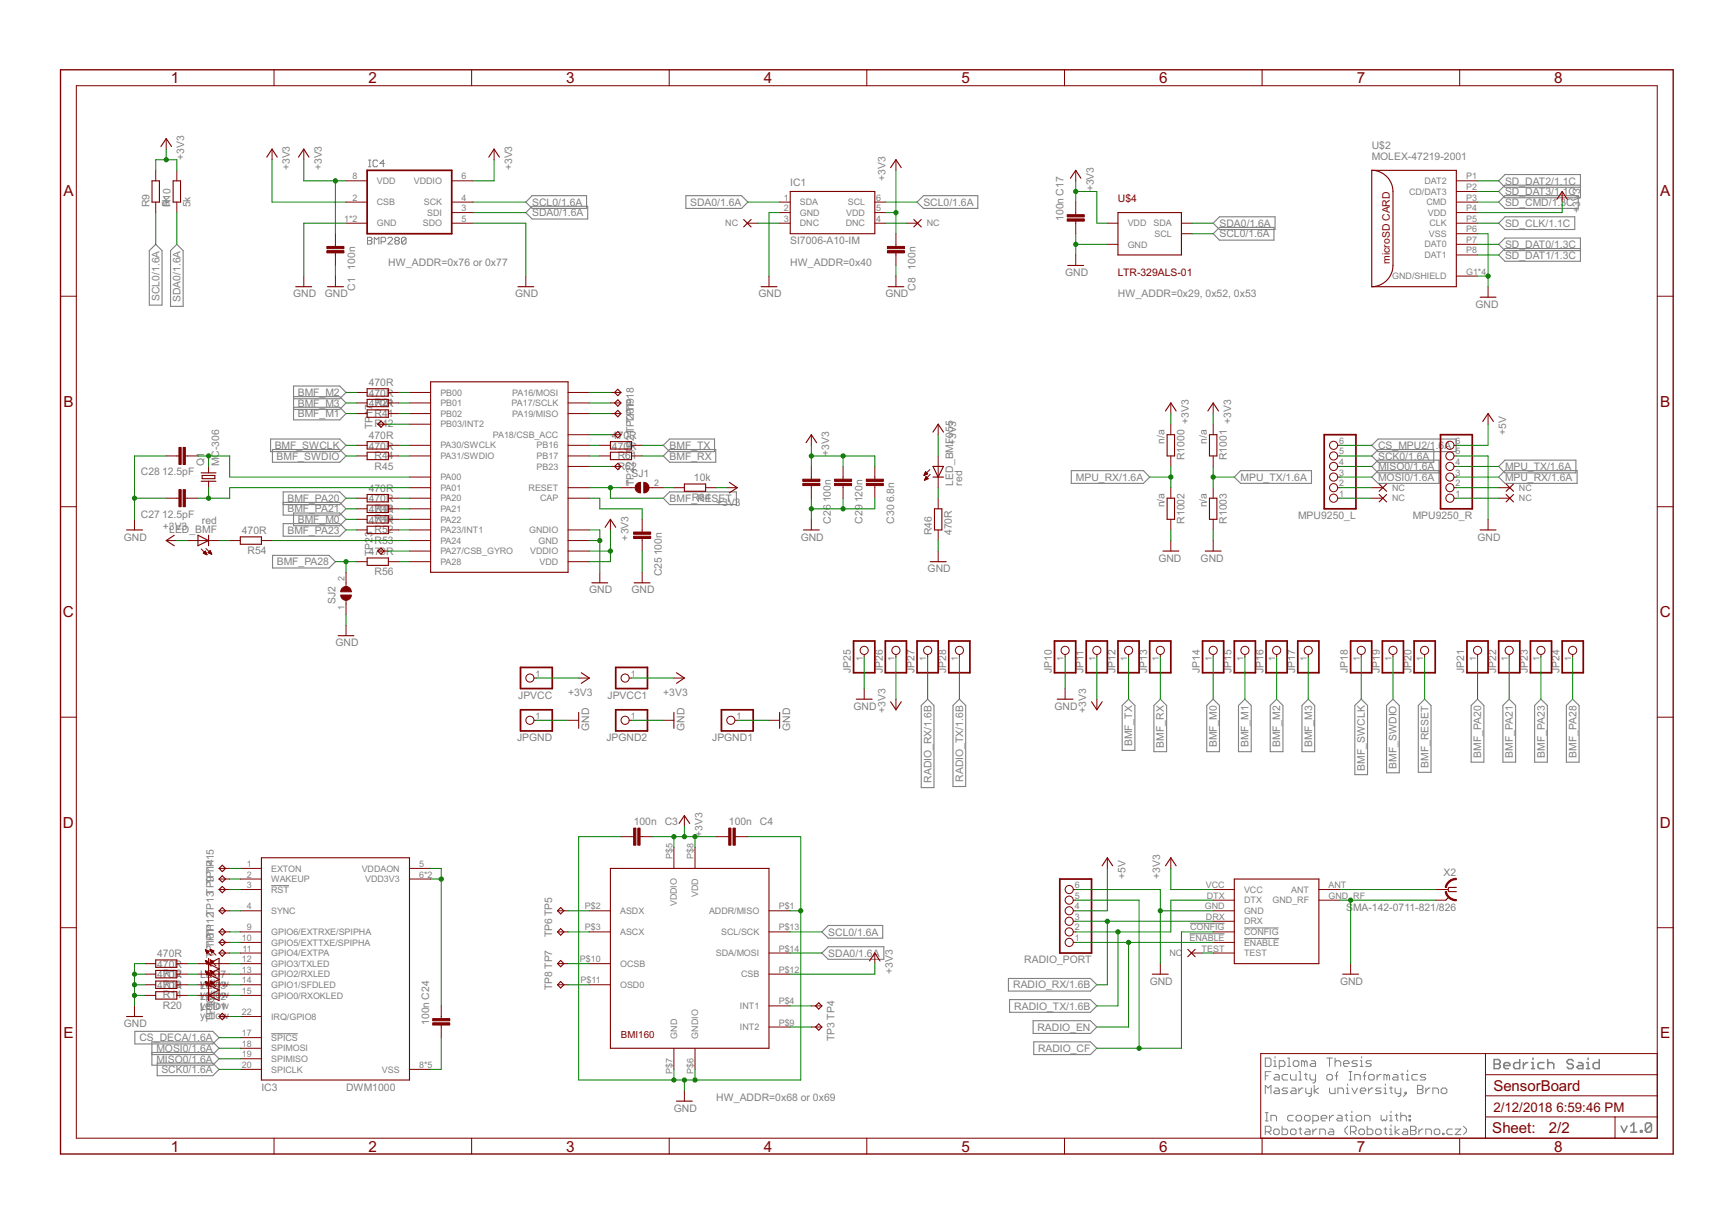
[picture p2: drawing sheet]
<svg xmlns="http://www.w3.org/2000/svg" width="297mm" height="210mm" viewBox="0 0 297 210" stroke-linecap="round" stroke-linejoin="round" font-family="sans-serif">
<defs><g id="words">
<g font-size="2.9" fill="#800000">
<text x="29.3" y="14.3">1</text>
<text x="63.2" y="14.3">2</text>
<text x="97" y="14.3">3</text>
<text x="130.9" y="14.3">4</text>
<text x="164.8" y="14.3">5</text>
<text x="198.7" y="14.3">6</text>
<text x="232.5" y="14.3">7</text>
<text x="266.4" y="14.3">8</text>
<text x="10.9" y="33.6">A</text>
<text x="284.6" y="33.6">A</text>
<text x="10.9" y="69.7">B</text>
<text x="284.6" y="69.7">B</text>
<text x="10.8" y="105.8">C</text>
<text x="284.5" y="105.8">C</text>
<text x="10.8" y="141.9">D</text>
<text x="284.5" y="141.9">D</text>
<text x="10.9" y="177.9">E</text>
<text x="284.6" y="177.9">E</text>
<text x="256" y="186.9">SensorBoard</text>
<text x="29.3" y="197.3">1</text>
<text x="63.2" y="197.3">2</text>
<text x="97" y="197.3">3</text>
<text x="130.9" y="197.3">4</text>
<text x="164.8" y="197.3">5</text>
<text x="198.7" y="197.3">6</text>
<text x="232.5" y="197.3">7</text>
<text x="255.8" y="194.2">Sheet:</text>
<text x="265.5" y="194.1">2/2</text>
<text x="266.4" y="197.3">8</text>
</g>
<g font-size="2.5" fill="#800000">
<text x="256" y="190.5">2/12/2018</text>
<text x="266.8" y="190.5">6:59:46 PM</text>
</g>
<g font-size="2" fill="#808080">
<text x="31.6" y="27.4" transform="rotate(-90 31.6 27.4)">+3V3</text>
<text x="49.7" y="29.2" transform="rotate(-90 49.7 29.2)">+3V3</text>
<text x="55.1" y="29.2" transform="rotate(-90 55.1 29.2)">+3V3</text>
<text x="87.8" y="29.2" transform="rotate(-90 87.8 29.2)">+3V3</text>
<text x="235.1" y="27.4">MOLEX-47219-2001</text>
<text x="235.1" y="25.6">U$2</text>
<text x="25.6" y="35.5" transform="rotate(-90 25.6 35.5)">R9</text>
<text x="29" y="35.5" transform="rotate(-90 29 35.5)">5k</text>
<text x="29.2" y="35.5" transform="rotate(-90 29.2 35.5)">R10</text>
<text x="32.7" y="35.5" transform="rotate(-90 32.7 35.5)">5k</text>
<text x="91.2" y="35.3">SCL0/1.6A</text>
<text x="118.3" y="35.3">SDA0/1.6A</text>
<text x="135.4" y="31.9">IC1</text>
<text x="151.7" y="31" transform="rotate(-90 151.7 31)">+3V3</text>
<text x="158.3" y="35.3">SCL0/1.6A</text>
<text x="187.5" y="32.8" transform="rotate(-90 187.5 32.8)">+3V3</text>
<text x="258" y="31.6">SD_DAT2/1.1C</text>
<text x="258" y="33.4">SD_DAT3/1.1C</text>
<text x="258" y="35.3">SD_CMD/1.3C</text>
<text x="91.2" y="37.1">SDA0/1.6A</text>
<text x="135.4" y="41.9">SI7006-A10-IM</text>
<text x="182.3" y="37.9" transform="rotate(-90 182.3 37.9)">100n C17</text>
<text x="209" y="38.9">SDA0/1.6A</text>
<text x="209" y="40.7">SCL0/1.6A</text>
<text x="258" y="38.9">SD_CLK/1.1C</text>
<text x="270.8" y="36.4" transform="rotate(-90 270.8 36.4)">+3V3</text>
<text x="60.9" y="46.2" transform="rotate(-90 60.9 46.2)">100n</text>
<text x="66.6" y="45.5">HW_ADDR=0x76 or 0x77</text>
<text x="135.4" y="45.5">HW_ADDR=0x40</text>
<text x="156.9" y="46.2" transform="rotate(-90 156.9 46.2)">100n</text>
<text x="182.6" y="47.3">GND</text>
<text x="258" y="42.5">SD_DAT0/1.3C</text>
<text x="258" y="44.3">SD_DAT1/1.3C</text>
<text x="27.3" y="51.6" transform="rotate(-90 27.3 51.6)">SCL0/1.6A</text>
<text x="30.9" y="51.8" transform="rotate(-90 30.9 51.8)">SDA0/1.6A</text>
<text x="50.2" y="50.9">GND</text>
<text x="55.7" y="50.9">GND</text>
<text x="60.9" y="49.8" transform="rotate(-90 60.9 49.8)">C1</text>
<text x="88.3" y="50.9">GND</text>
<text x="130" y="50.9">GND</text>
<text x="151.7" y="50.9">GND</text>
<text x="156.9" y="49.8" transform="rotate(-90 156.9 49.8)">C8</text>
<text x="191.6" y="50.9">HW_ADDR=0x29, 0x52, 0x53</text>
<text x="252.9" y="52.7">GND</text>
<text x="51" y="67.9">BMF_M2</text>
<text x="51" y="69.7">BMF_M3</text>
<text x="51" y="71.5">BMF_M1</text>
<text x="63.2" y="66.2">470R</text>
<text x="63.2" y="68">470R</text>
<text x="63.2" y="69.8">4R21</text>
<text x="63.8" y="71.3" transform="rotate(-90 63.8 71.3)">17</text>
<text x="64.2" y="71.4">R41</text>
<text x="64.2" y="69.8">70R</text>
<text x="47.1" y="76.9">BMF_SWCLK</text>
<text x="63.2" y="75.2">470R</text>
<text x="63.2" y="77">470R</text>
<text x="63.8" y="73.6" transform="rotate(-90 63.8 73.6)">TP</text>
<text x="64.2" y="73.2">R42</text>
<text x="104.9" y="75.2">470R</text>
<text x="104.9" y="77">470R</text>
<text x="114.8" y="76.9">BMF_TX</text>
<text x="163.9" y="76.3" transform="rotate(-90 163.9 76.3)">+3V3</text>
<text x="199.6" y="76.1" transform="rotate(-90 199.6 76.1)">n/a</text>
<text x="203.8" y="72.7" transform="rotate(-90 203.8 72.7)">+3V3</text>
<text x="206.9" y="76.1" transform="rotate(-90 206.9 76.1)">n/a</text>
<text x="211" y="72.7" transform="rotate(-90 211 72.7)">+3V3</text>
<text x="236.2" y="76.9">CS_MPU2/1.6A</text>
<text x="258.1" y="74.5" transform="rotate(-90 258.1 74.5)">+5V</text>
<text x="24.1" y="81.5">C28</text>
<text x="27.8" y="81.5">12.5pF</text>
<text x="35" y="79.9" transform="rotate(-90 35 79.9)">Q1</text>
<text x="37.6" y="79.9" transform="rotate(-90 37.6 79.9)">MC-306</text>
<text x="47.4" y="78.8">BMF_SWDIO</text>
<text x="64.2" y="78.6">R44</text>
<text x="64.2" y="80.5">R45</text>
<text x="105.9" y="78.6">R61</text>
<text x="105.9" y="80.5">R62</text>
<text x="108.2" y="81.7">SJ1</text>
<text x="108.6" y="83.3" transform="rotate(-90 108.6 83.3)">TP22 TP21TPT2P0T1P918</text>
<text x="114.8" y="78.8">BMF_RX</text>
<text x="118.9" y="82.5">10k</text>
<text x="142.1" y="78.1" transform="rotate(-90 142.1 78.1)">+3V3</text>
<text x="163.3" y="83.2" transform="rotate(-90 163.3 83.2)">LED_BMF055</text>
<text x="164.9" y="83.2" transform="rotate(-90 164.9 83.2)">red</text>
<text x="184.4" y="82.4">MPU_RX/1.6A</text>
<text x="203" y="78.9" transform="rotate(-90 203 78.9)">R1000</text>
<text x="210.3" y="78.9" transform="rotate(-90 210.3 78.9)">R1001</text>
<text x="212.6" y="82.4">MPU_TX/1.6A</text>
<text x="236.2" y="78.8">SCK0/1.6A</text>
<text x="236.2" y="80.6">MISO0/1.6A</text>
<text x="236.2" y="82.4">MOSI0/1.6A</text>
<text x="258" y="80.6">MPU_TX/1.6A</text>
<text x="258" y="82.4">MPU_RX/1.6A</text>
<text x="24.1" y="88.7">C27</text>
<text x="27.8" y="88.7">12.5pF</text>
<text x="34.6" y="89.8">red</text>
<text x="49.3" y="86">BMF_PA20</text>
<text x="49.3" y="87.8">BMF_PA21</text>
<text x="51" y="89.6">BMF_M0</text>
<text x="63.2" y="84.3">470R</text>
<text x="63.2" y="86.1">470R</text>
<text x="63.2" y="87.9">4R48</text>
<text x="63.2" y="89.7">4R49</text>
<text x="64.2" y="87.9">70R</text>
<text x="64.2" y="89.7">70R</text>
<text x="114.8" y="86">BMF_RESET</text>
<text x="118.6" y="85.9">R64</text>
<text x="122.7" y="86.6">+3V3</text>
<text x="142.4" y="89.7" transform="rotate(-90 142.4 89.7)">C26</text>
<text x="142.4" y="86.1" transform="rotate(-90 142.4 86.1)">100n</text>
<text x="147.9" y="89.7" transform="rotate(-90 147.9 89.7)">C29</text>
<text x="147.9" y="86.1" transform="rotate(-90 147.9 86.1)">120n</text>
<text x="153.3" y="89.7" transform="rotate(-90 153.3 89.7)">C30</text>
<text x="153.3" y="86.1" transform="rotate(-90 153.3 86.1)">6.8n</text>
<text x="199.6" y="86.9" transform="rotate(-90 199.6 86.9)">n/a</text>
<text x="203" y="89.7" transform="rotate(-90 203 89.7)">R1002</text>
<text x="206.9" y="86.9" transform="rotate(-90 206.9 86.9)">n/a</text>
<text x="210.3" y="89.7" transform="rotate(-90 210.3 89.7)">R1003</text>
<text x="222.5" y="88.9">MPU9250_L</text>
<text x="242.1" y="88.9">MPU9250_R</text>
<text x="21.2" y="92.6">GND</text>
<text x="27.9" y="90.8">+3V3</text>
<text x="29" y="91.4">LED_BMF</text>
<text x="41.4" y="91.5">470R</text>
<text x="42.4" y="95">R54</text>
<text x="49.3" y="91.4">BMF_PA23</text>
<text x="63.2" y="95.2">470R</text>
<text x="63.8" y="95.3" transform="rotate(-90 63.8 95.3)">TP2</text>
<text x="63.8" y="92.1" transform="rotate(-90 63.8 92.1)">3</text>
<text x="64.2" y="91.3">R52</text>
<text x="64.2" y="93.1">R53</text>
<text x="107.7" y="92.6" transform="rotate(-90 107.7 92.6)">+3V3</text>
<text x="113.4" y="95.2" transform="rotate(-90 113.4 95.2)">100n</text>
<text x="137.2" y="92.6">GND</text>
<text x="159.7" y="91.7" transform="rotate(-90 159.7 91.7)">R46</text>
<text x="163.2" y="91.7" transform="rotate(-90 163.2 91.7)">470R</text>
<text x="253.3" y="92.6">GND</text>
<text x="47.5" y="96.9">BMF_PA28</text>
<text x="64.2" y="98.6">R56</text>
<text x="101" y="101.7">GND</text>
<text x="108.2" y="101.7">GND</text>
<text x="113.4" y="98.8" transform="rotate(-90 113.4 98.8)">C25</text>
<text x="159" y="98.1">GND</text>
<text x="198.5" y="96.2">GND</text>
<text x="205.8" y="96.2">GND</text>
<text x="57.5" y="103.5" transform="rotate(-90 57.5 103.5)">SJ2</text>
<text x="57.5" y="110.7">GND</text>
<text x="88.8" y="119.7">JPVCC</text>
<text x="97.4" y="119.3">+3V3</text>
<text x="104.1" y="119.7">JPVCC1</text>
<text x="113.7" y="119.3">+3V3</text>
<text x="145.9" y="115.3" transform="rotate(-90 145.9 115.3)">JP25</text>
<text x="151.3" y="115.3" transform="rotate(-90 151.3 115.3)">JP26</text>
<text x="156.7" y="115.3" transform="rotate(-90 156.7 115.3)">JP27</text>
<text x="162.2" y="115.3" transform="rotate(-90 162.2 115.3)">JP28</text>
<text x="180.3" y="115.3" transform="rotate(-90 180.3 115.3)">JP10</text>
<text x="185.7" y="115.3" transform="rotate(-90 185.7 115.3)">JP11</text>
<text x="191.2" y="115.3" transform="rotate(-90 191.2 115.3)">JP12</text>
<text x="196.6" y="115.3" transform="rotate(-90 196.6 115.3)">JP13</text>
<text x="205.7" y="115.3" transform="rotate(-90 205.7 115.3)">JP14</text>
<text x="211.1" y="115.3" transform="rotate(-90 211.1 115.3)">JP15</text>
<text x="216.5" y="115.3" transform="rotate(-90 216.5 115.3)">JP16</text>
<text x="222" y="115.3" transform="rotate(-90 222 115.3)">JP17</text>
<text x="231" y="115.3" transform="rotate(-90 231 115.3)">JP18</text>
<text x="236.5" y="115.3" transform="rotate(-90 236.5 115.3)">JP19</text>
<text x="241.9" y="115.3" transform="rotate(-90 241.9 115.3)">JP20</text>
<text x="251" y="115.3" transform="rotate(-90 251 115.3)">JP21</text>
<text x="256.4" y="115.3" transform="rotate(-90 256.4 115.3)">JP22</text>
<text x="261.9" y="115.3" transform="rotate(-90 261.9 115.3)">JP23</text>
<text x="267.3" y="115.3" transform="rotate(-90 267.3 115.3)">JP24</text>
<text x="101" y="125.2" transform="rotate(-90 101 125.2)">GND</text>
<text x="117.3" y="125.2" transform="rotate(-90 117.3 125.2)">GND</text>
<text x="135.4" y="125.2" transform="rotate(-90 135.4 125.2)">GND</text>
<text x="146.3" y="121.6">GND</text>
<text x="151.7" y="122.2" transform="rotate(-90 151.7 122.2)">+3V3</text>
<text x="180.7" y="121.6">GND</text>
<text x="186.2" y="122.2" transform="rotate(-90 186.2 122.2)">+3V3</text>
<text x="88.6" y="127">JPGND</text>
<text x="103.9" y="127">JPGND2</text>
<text x="122.1" y="127">JPGND1</text>
<text x="194.1" y="127.9" transform="rotate(-90 194.1 127.9)">BMF_TX</text>
<text x="199.5" y="128.1" transform="rotate(-90 199.5 128.1)">BMF_RX</text>
<text x="208.6" y="128.1" transform="rotate(-90 208.6 128.1)">BMF_M0</text>
<text x="214" y="128.1" transform="rotate(-90 214 128.1)">BMF_M1</text>
<text x="219.4" y="128.1" transform="rotate(-90 219.4 128.1)">BMF_M2</text>
<text x="224.9" y="128.1" transform="rotate(-90 224.9 128.1)">BMF_M3</text>
<text x="239.4" y="131.7" transform="rotate(-90 239.4 131.7)">BMF_SWDIO</text>
<text x="244.8" y="131.6" transform="rotate(-90 244.8 131.6)">BMF_RESET</text>
<text x="253.9" y="129.8" transform="rotate(-90 253.9 129.8)">BMF_PA20</text>
<text x="259.3" y="129.8" transform="rotate(-90 259.3 129.8)">BMF_PA21</text>
<text x="264.8" y="129.8" transform="rotate(-90 264.8 129.8)">BMF_PA23</text>
<text x="270.2" y="129.8" transform="rotate(-90 270.2 129.8)">BMF_PA28</text>
<text x="159.6" y="134.1" transform="rotate(-90 159.6 134.1)">RADIO_RX/1.6B</text>
<text x="165.1" y="134" transform="rotate(-90 165.1 134)">RADIO_TX/1.6B</text>
<text x="233.9" y="132" transform="rotate(-90 233.9 132)">BMF_SWCLK</text>
<text x="108.6" y="141.3">100n C3</text>
<text x="120.4" y="143.4" transform="rotate(-90 120.4 143.4)">+3V3</text>
<text x="124.9" y="141.3">100n C4</text>
<text x="192.9" y="150.6" transform="rotate(-90 192.9 150.6)">+5V</text>
<text x="198.9" y="150.6" transform="rotate(-90 198.9 150.6)">+3V3</text>
<text x="247.4" y="150.1">X2</text>
<text x="36.7" y="159.2" transform="rotate(-90 36.7 159.2)">1</text>
<text x="94.7" y="160.6" transform="rotate(-90 94.7 160.6)">TP6 TP5</text>
<text x="142" y="160.3">SCL0/1.6A</text>
<text x="230.7" y="156.1">S</text>
<text x="231.9" y="156.1">MA-142-0711-821/826</text>
<text x="26.9" y="164">470R</text>
<text x="26.9" y="165.8">470R</text>
<text x="26.9" y="167.7">470R</text>
<text x="27.9" y="167.5">R12</text>
<text x="34.3" y="167.7">LED7</text>
<text x="36.7" y="164.2" transform="rotate(-90 36.7 164.2)">TPT1P0T1P12TP13TPT9PT1P415</text>
<text x="142" y="163.9">SDA0/1.6A</text>
<text x="153" y="166.9" transform="rotate(-90 153 166.9)">+3V3</text>
<text x="175.6" y="165">RADIO_PORT</text>
<text x="26.9" y="169.5">470R</text>
<text x="27.9" y="169.3">R13</text>
<text x="27.9" y="171.1">R14</text>
<text x="27.9" y="172.9">R20</text>
<text x="34.3" y="172.8">yellow</text>
<text x="34.3" y="171">yellow</text>
<text x="34.3" y="169.2">yellow</text>
<text x="34.3" y="173.1">LED1</text>
<text x="34.3" y="171.3">LED2</text>
<text x="34.3" y="169.5">LED3</text>
<text x="94.7" y="169.6" transform="rotate(-90 94.7 169.6)">TP8 TP7</text>
<text x="173.7" y="169.4">RADIO_RX/1.6B</text>
<text x="173.9" y="173">RADIO_TX/1.6B</text>
<text x="197.1" y="168.7">GND</text>
<text x="229.7" y="168.7">GND</text>
<text x="21.2" y="176">GND</text>
<text x="23.9" y="178.4">CS_DECA/1.6A</text>
<text x="34.3" y="174.6">yellow</text>
<text x="36.7" y="175.1" transform="rotate(-90 36.7 175.1)">TP16</text>
<text x="73.5" y="175.6" transform="rotate(-90 73.5 175.6)">100n C24</text>
<text x="143" y="178.4" transform="rotate(-90 143 178.4)">TP3 TP4</text>
<text x="177.8" y="176.6">RADIO_EN</text>
<text x="26.8" y="182.1">MISO0/1.6A</text>
<text x="26.8" y="180.3">MOSI0/1.6A</text>
<text x="27.7" y="183.9">SCK0/1.6A</text>
<text x="177.9" y="180.3">RADIO_CF</text>
<text x="44.8" y="186.9">IC3</text>
<text x="59.3" y="186.9">DWM1000</text>
<text x="115.5" y="190.5">GND</text>
<text x="122.7" y="188.7">HW_ADDR=0x68 or 0x69</text>
</g>
<g font-size="2" fill="#800000">
<text x="191.6" y="34.6">U$4</text>
<text x="191.6" y="47.3">LTR-329ALS-01</text>
<text x="238.2" y="45.2" transform="rotate(-90 238.2 45.2)">microSD CARD</text>
</g>
<text font-size="1.9" fill="#800000" x="106.4" y="177.8">BMI160</text>
<g font-size="1.7" fill="#808080">
<text x="60.4" y="30.7">8</text>
<text x="60.4" y="34.4">2</text>
<text x="64.6" y="31.5">VDD</text>
<text x="64.6" y="35.2">CSB</text>
<text x="70.9" y="31.5">VDDIO</text>
<text x="72.6" y="35.2">SCK</text>
<text x="79.1" y="30.7">6</text>
<text x="79.1" y="34.4">4</text>
<text x="134.3" y="34.4">1</text>
<text x="137.1" y="35.2">SDA</text>
<text x="145.3" y="35.2">SCL</text>
<text x="150.2" y="34.4">6</text>
<text x="241.5" y="33.3">CD/DAT3</text>
<text x="244.1" y="31.5">DAT2</text>
<text x="244.5" y="35.2">CMD</text>
<text x="251.3" y="30.7">P1</text>
<text x="251.3" y="32.6">P2</text>
<text x="251.3" y="34.4">P3</text>
<text x="59" y="38">1*2</text>
<text x="64.6" y="38.8">GND</text>
<text x="72.5" y="38.8">SDO</text>
<text x="73.2" y="37">SDI</text>
<text x="79.1" y="38">5</text>
<text x="79.1" y="36.2">3</text>
<text x="124.3" y="38.8">NC</text>
<text x="134.3" y="38">3</text>
<text x="134.3" y="36.2">2</text>
<text x="137.1" y="38.8">DNC</text>
<text x="137.1" y="37">GND</text>
<text x="145" y="38.8">DNC</text>
<text x="145.1" y="37">VDD</text>
<text x="150.2" y="36.2">5</text>
<text x="150.2" y="38">4</text>
<text x="158.9" y="38.8">NC</text>
<text x="193.3" y="38.8">VDD SDA</text>
<text x="197.9" y="40.6">SCL</text>
<text x="244.7" y="37">VDD</text>
<text x="244.9" y="40.6">VSS</text>
<text x="245" y="38.8">CLK</text>
<text x="251.3" y="36.2">P4</text>
<text x="251.3" y="38">P5</text>
<text x="251.3" y="39.8">P6</text>
<text x="251.3" y="41.6">P7</text>
<text x="193.3" y="42.4">GND</text>
<text x="238.6" y="47.8">GND/SHIELD</text>
<text x="244.1" y="42.4">DAT0</text>
<text x="244.1" y="44.2">DAT1</text>
<text x="251.3" y="43.4">P8</text>
<text x="251.3" y="47.1">G1*4</text>
<text x="75.5" y="67.8">PB00</text>
<text x="75.5" y="69.6">PB01</text>
<text x="75.5" y="71.4">PB02</text>
<text x="87.7" y="69.6">PA17/SCLK</text>
<text x="87.8" y="67.8">PA16/MOSI</text>
<text x="87.8" y="71.4">PA19/MISO</text>
<text x="75.5" y="73.2">PB03/INT2</text>
<text x="75.5" y="76.8">PA30/SWCLK</text>
<text x="84.5" y="75">PA18/CSB_ACC</text>
<text x="92" y="76.8">PB16</text>
<text x="229.5" y="77.9">5</text>
<text x="229.5" y="76.1">6</text>
<text x="249.5" y="77.9">5</text>
<text x="249.5" y="76.1">6</text>
<text x="75.5" y="78.7">PA31/SWDIO</text>
<text x="75.5" y="82.3">PA00</text>
<text x="92" y="78.7">PB17</text>
<text x="92" y="80.5">PB23</text>
<text x="107.1" y="83.3">1</text>
<text x="112.1" y="83.3">2</text>
<text x="229.5" y="83.3">2</text>
<text x="229.5" y="81.5">3</text>
<text x="229.5" y="79.7">4</text>
<text x="249.5" y="83.3">2</text>
<text x="249.5" y="81.5">3</text>
<text x="249.5" y="79.7">4</text>
<text x="75.5" y="85.9">PA20</text>
<text x="75.5" y="87.7">PA21</text>
<text x="75.5" y="89.5">PA22</text>
<text x="75.5" y="84.1">PA01</text>
<text x="90.6" y="84.1">RESET</text>
<text x="92.6" y="85.9">CAP</text>
<text x="229.5" y="85.1">1</text>
<text x="238.6" y="84.1">NC</text>
<text x="238.6" y="85.9">NC</text>
<text x="249.5" y="85.1">1</text>
<text x="260.4" y="84.1">NC</text>
<text x="260.4" y="85.9">NC</text>
<text x="75.5" y="91.3">PA23/INT1</text>
<text x="75.5" y="93.2">PA24</text>
<text x="75.5" y="95">PA27/CSB_GYRO</text>
<text x="90.7" y="91.3">GNDIO</text>
<text x="90.9" y="95">VDDIO</text>
<text x="92.3" y="93.2">GND</text>
<text x="59.1" y="99.6" transform="rotate(-90 59.1 99.6)">2</text>
<text x="75.5" y="96.8">PA28</text>
<text x="92.5" y="96.8">VDD</text>
<text x="59.1" y="104.6" transform="rotate(-90 59.1 104.6)">1</text>
<text x="147.9" y="113.3" transform="rotate(-90 147.9 113.3)">1</text>
<text x="153.3" y="113.3" transform="rotate(-90 153.3 113.3)">1</text>
<text x="158.7" y="113.3" transform="rotate(-90 158.7 113.3)">1</text>
<text x="164.2" y="113.3" transform="rotate(-90 164.2 113.3)">1</text>
<text x="182.3" y="113.3" transform="rotate(-90 182.3 113.3)">1</text>
<text x="187.7" y="113.3" transform="rotate(-90 187.7 113.3)">1</text>
<text x="193.2" y="113.3" transform="rotate(-90 193.2 113.3)">1</text>
<text x="198.6" y="113.3" transform="rotate(-90 198.6 113.3)">1</text>
<text x="207.7" y="113.3" transform="rotate(-90 207.7 113.3)">1</text>
<text x="213.1" y="113.3" transform="rotate(-90 213.1 113.3)">1</text>
<text x="218.6" y="113.3" transform="rotate(-90 218.6 113.3)">1</text>
<text x="224" y="113.3" transform="rotate(-90 224 113.3)">1</text>
<text x="233.1" y="113.3" transform="rotate(-90 233.1 113.3)">1</text>
<text x="238.5" y="113.3" transform="rotate(-90 238.5 113.3)">1</text>
<text x="243.9" y="113.3" transform="rotate(-90 243.9 113.3)">1</text>
<text x="253" y="113.3" transform="rotate(-90 253 113.3)">1</text>
<text x="258.4" y="113.3" transform="rotate(-90 258.4 113.3)">1</text>
<text x="263.9" y="113.3" transform="rotate(-90 263.9 113.3)">1</text>
<text x="269.3" y="113.3" transform="rotate(-90 269.3 113.3)">1</text>
<text x="91.8" y="115.9">1</text>
<text x="108.1" y="115.9">1</text>
<text x="91.8" y="123.2">1</text>
<text x="108.1" y="123.2">1</text>
<text x="126.2" y="123.2">1</text>
<text x="42.3" y="148.5">1</text>
<text x="46.5" y="149.3">EXTON</text>
<text x="62" y="149.3">VDDAON</text>
<text x="71.9" y="148.5">5</text>
<text x="115.2" y="147.1" transform="rotate(-90 115.2 147.1)">P$5</text>
<text x="118.9" y="147.1" transform="rotate(-90 118.9 147.1)">P$8</text>
<text x="42.3" y="150.4">2</text>
<text x="42.3" y="152.2">3</text>
<text x="42.3" y="155.8">4</text>
<text x="46.5" y="151.2">WAKEUP</text>
<text x="46.5" y="153">RST</text>
<text x="62.6" y="151.2">VDD3V3</text>
<text x="71.9" y="150.4">6*2</text>
<text x="100.2" y="155.8">P$2</text>
<text x="116" y="155.3" transform="rotate(-90 116 155.3)">VDDIO</text>
<text x="119.7" y="153.7" transform="rotate(-90 119.7 153.7)">VDD</text>
<text x="133.5" y="155.8">P$1</text>
<text x="184.2" y="155.8">4</text>
<text x="184.2" y="154">5</text>
<text x="184.2" y="152.2">6</text>
<text x="206.5" y="155.8">GND</text>
<text x="206.7" y="152.2">VCC</text>
<text x="206.8" y="154">DTX</text>
<text x="213.2" y="153">VCC</text>
<text x="213.2" y="154.8">DTX</text>
<text x="218.1" y="154.8">GND_RF</text>
<text x="221.3" y="153">ANT</text>
<text x="227.7" y="152.2">ANT</text>
<text x="227.7" y="154">GND_RF</text>
<text x="41.4" y="161.2">10</text>
<text x="42.3" y="159.4">9</text>
<text x="46.5" y="156.6">SYNC</text>
<text x="46.5" y="160.2">GPIO6/EXTRXE/SPIPHA</text>
<text x="100.2" y="159.4">P$3</text>
<text x="106.3" y="156.6">ASDX</text>
<text x="106.3" y="160.2">ASCX</text>
<text x="121.5" y="156.6">ADDR/MISO</text>
<text x="123.6" y="160.2">SCL/SCK</text>
<text x="133.5" y="159.4">P$13</text>
<text x="184.2" y="161.2">1</text>
<text x="184.2" y="159.4">2</text>
<text x="184.2" y="157.6">3</text>
<text x="203.9" y="161.2">ENABLE</text>
<text x="204" y="159.4">CONFIG</text>
<text x="206.7" y="157.6">DRX</text>
<text x="213.2" y="156.6">GND</text>
<text x="213.2" y="158.4">DRX</text>
<text x="213.2" y="160.2">CONFIG</text>
<text x="41.4" y="164.9">12</text>
<text x="41.4" y="166.7">13</text>
<text x="41.6" y="163">11</text>
<text x="46.5" y="162">GPIO5/EXTTXE/SPIPHA</text>
<text x="46.5" y="163.8">GPIO4/EXTPA</text>
<text x="46.5" y="165.7">GPIO3/TXLED</text>
<text x="46.5" y="167.5">GPIO2/RXLED</text>
<text x="99.4" y="164.9">P$10</text>
<text x="106.3" y="165.7">OCSB</text>
<text x="122.7" y="163.8">SDA/MOSI</text>
<text x="127" y="167.5">CSB</text>
<text x="133.5" y="163">P$14</text>
<text x="133.5" y="166.7">P$12</text>
<text x="200.4" y="163.8">NC</text>
<text x="206" y="163">TEST</text>
<text x="213.2" y="162">ENABLE</text>
<text x="213.2" y="163.8">TEST</text>
<text x="41.4" y="168.5">14</text>
<text x="41.4" y="170.3">15</text>
<text x="41.4" y="173.9">22</text>
<text x="46.5" y="169.3">GPIO1/SFDLED</text>
<text x="46.5" y="171.1">GPIO0/RXOKLED</text>
<text x="99.5" y="168.5">P$11</text>
<text x="106.3" y="169.3">OSD0</text>
<text x="126.8" y="172.9">INT1</text>
<text x="133.5" y="172.1">P$4</text>
<text x="41.4" y="177.5">17</text>
<text x="41.4" y="179.4">18</text>
<text x="46.5" y="178.3">SPICS</text>
<text x="46.5" y="174.7">IRQ/GPIO8</text>
<text x="116" y="177.9" transform="rotate(-90 116 177.9)">GND</text>
<text x="119.7" y="177.9" transform="rotate(-90 119.7 177.9)">GNDIO</text>
<text x="126.8" y="176.5">INT2</text>
<text x="133.5" y="175.7">P$9</text>
<text x="41.4" y="181.2">19</text>
<text x="41.4" y="183">20</text>
<text x="46.5" y="180.2">SPIMOSI</text>
<text x="46.5" y="182">SPIMISO</text>
<text x="46.5" y="183.8">SPICLK</text>
<text x="65.5" y="183.8">VSS</text>
<text x="71.9" y="183">8*5</text>
<text x="115.2" y="184" transform="rotate(-90 115.2 184)">P$7</text>
<text x="118.9" y="184" transform="rotate(-90 118.9 184)">P$6</text>
</g>
</g></defs>
<g fill="none" stroke="#808080" stroke-width=".17">
<path d="M63.2 28.6h.4M63.2 27.4h.4M63.4 27.4v1.2M64.7 27.6l-.2-.2h-.4l-.2 .2v.8l.2 .2h.4l.2-.2M65.9 28h-.8l.6-.6v1.2M63 40.7h.6l.2 .2-.2 .3 .2 .4-.2 .2h-.6zM63 41.2h.6M64.2 41.8v-1.1l.3 .3 .4-.3v1.1M65.3 41.4h.6l.2-.2v-.3l-.2-.2h-.6v1.1M66.5 40.9l.2-.2h.4l.2 .2v.1l-.8 .8h.8M67.9 41.2l-.2 .2 .2 .4h.3l.2-.2-.2-.4M67.9 41.2l-.2-.2 .2-.3h.3l.2 .2-.2 .3"/>
<path d="M67.9 41.2h.3M69.6 40.9l-.2-.2h-.4l-.2 .2v.7M69.6 40.9v.7l-.2 .2h-.4l-.2-.2M69.6 40.9l-.8 .7M46.5 151.7h3.1M203.9 160h6M204 158.2h5.9M213.2 159h6M46.5 177.1h4.6M213.2 160.8h6M216.9 181.3h.7l.2 .2v1l-.2 .2h-.7zM216.9 187.4v-1.4l.5 .4 .4-.4v1.4"/>
<path d="M216.9 193.9h.7l.2-.2v-.5l-.2-.2h-.7v1.4M216.9 184.3h.5M216.9 192.1h.5M216.9 190.6h.5M217.1 190.6v1.5M217.4 193.9l.4 .5M217.8 183.6h-.9v1.5M217.8 192.1v-1h.7l.3 .3v.7M218.3 182.7h.5M218.3 181.8h.2v.9M218.3 193.7l.2-.2h.5l.3 .2v.5l-.3 .2h-.5l-.2-.2zM218.5 181.1v.2"/>
<path d="M218.5 184.1h.5l.3 .2v.8h-.8l-.2-.3 .2-.2h.8M218.5 186.4h.5l.3 .3v.7h-.8l-.2-.2 .2-.3h.8M219.3 182.7h.7l.2-.2v-.5l-.2-.2h-.7v1.4M219.8 193v1.4h.7l.2-.2v-.5l-.2-.2h-.7M220.7 182.7h.5M220.7 181.3h.3v1.4M220.7 184.1h-.7l-.2 .2v.5l.2 .3h.7M220.7 186.4h-.7l-.2 .3 .2 .2h.5l.2 .3-.2 .2h-.7M221.2 184.1v.7l.2 .3h.7v-1M221.4 193.5h.5l.2 .2v.5l-.2 .2h-.5l-.2-.2v-.5zM221.4 186.4h.5l.2 .3v.7h-.7l-.2-.2 .2-.3h.7M221.7 182l.2-.2h.5l.2 .2v.5l-.2 .2h-.5l-.2-.2z"/>
<path d="M221.7 191.1h-.7l-.3 .3v.4l.3 .3h.7M222.4 191.1h.5l.2 .3v.4l-.2 .3h-.5l-.3-.3v-.4zM222.6 186.4v1M222.6 183.6h.3v1.5M222.6 185.1h.5M222.6 193.5h.5M222.9 193.2v1l.2 .2M223.3 186.4h-.2l-.5 .5M223.6 182l-.2-.2h-.3v.9M223.6 182v.7M223.6 182l.2-.2 .2 .2v.7M223.6 184.1h.4"/>
<path d="M223.8 191.1h.5l.2 .3v.4l-.2 .3h-.5l-.2-.3v-.4zM223.8 183.9v.9l.2 .3M223.8 186.4v.8l.2 .2h.8M223.8 193.5h.5l.2 .2v.7h-.7l-.2-.2 .2-.3h.7M224.5 184.1v.7l.3 .3h.7M224.8 181.8h.5l.2 .2v.7h-.7l-.3-.2 .3-.3h.7M224.8 186.4v1.2l-.3 .3h-.2M225 192.1h.7l.3-.3v-.4l-.3-.3h-.7v1.5M225 193.5v.9M225.3 186v1.4M225.5 184.1v1.2l-.2 .2h-.3M225.7 193.5h-.2l-.5 .4"/>
<path d="M226 186.4l-.7 .5 .7 .5M226.2 194.4v-.9h.7l.3 .2v.7M226.4 191.6h1v-.2l-.2-.3h-.5l-.3 .3v.4l.3 .3h.5M227.4 181.3h1M227.6 184.1h.5l.3 .2v.5l-.3 .3h-.5l-.2-.3v-.5zM227.9 181.3v1.4M227.9 186.4v.8l.2 .2h.7v-1M227.9 191.1v1M227.9 193.5h.5l.2 .2v.7h-.7l-.3-.2 .3-.3h.7M228.6 191.1h-.2l-.5 .5M228.8 182l.3-.2h.5l.2 .2v.7M228.8 181.3v1.4"/>
<path d="M228.8 184.3h.5M229.3 187.4v-1h.7l.3 .3v.7M229.3 183.6l-.2 .3v1.2M229.3 191.1h.5l.2 .3v.7h-.7l-.2-.3 .2-.2h.7M230.3 182.2h.9v-.2l-.2-.2h-.5l-.2 .2v.5l.2 .2h.5M230.5 191.1h.5M230.8 186.4h.2v1M230.8 187.4h.4M230.8 190.9v.9l.2 .3M231 185.7v.3M231 193l-.5 .5v.4l.5 .5M231.2 183.6h.5"/>
<path d="M231.2 185.1h.5M231.5 193.9h.7l.2-.2v-.5l-.2-.2h-.7v1.4M231.5 183.6v1.5M231.5 192.1h.4M231.5 191.1h.2v1M231.7 186.4l.5 1 .5-1M231.7 190.4v.2M231.9 193.9l.5 .5M232.2 185.1v-1h.7l.3 .2v.8M232.7 181.8h-.8l-.2 .2 .2 .2h.5l.3 .3-.3 .2h-.7M232.7 191.1h.5l.2 .3v.4l-.2 .3h-.5l-.3-.3v-.4zM232.9 193.7l.3-.2h.4l.3 .2v.5l-.3 .2h-.4l-.3-.2z"/>
<path d="M233.2 182.7h.4M233.2 181.8h.2v.9M233.2 186.9h.9v-.2l-.2-.3h-.5l-.2 .3v.5l.2 .2h.5M233.4 181.1v.2M233.6 184.3h.5M233.9 192.1v-1h.7l.2 .3v.7M234.1 183.6l-.2 .3v1.2M234.3 193v1.4h.8l.2-.2v-.5l-.2-.2h-.8M234.6 184.3l.2-.2h.5l.2 .2v.5l-.2 .3h-.5l-.2-.3zM234.6 186.4v1M235.1 181.8h-.8l-.2 .2 .2 .2h.5l.3 .3-.3 .2h-.7M235.3 186.4h-.2l-.5 .5"/>
<path d="M235.8 193.7l.2-.2h.5l.2 .2v.5l-.2 .2h-.5l-.2-.2zM236 184.1v1M236.7 184.1h-.2l-.5 .5M236.7 191.1v.7l.3 .3 .2-.3 .2 .3 .3-.3v-.7M236.7 186.4h-.7l-.2 .3 .2 .2h.5l.2 .3-.2 .2h-.7M237.2 186.4h.2v1M237.2 187.4h.5M237.2 193.5h.5M237.4 185.7v.3M237.4 193.2v1l.3 .2M237.7 184.3l-.3-.2h-.2v1M237.7 184.3v.8"/>
<path d="M237.7 184.3l.2-.2 .3 .2v.8M238.2 186.4h.5M238.2 191.1h.2v1M238.2 193.5h.2v.9M238.2 192.1h.5M238.2 194.4h.5M238.4 186.2v1l.3 .2M238.4 190.4v.2M238.4 192.7v.3M238.9 184.1h.5l.2 .2v.8h-.7l-.2-.3 .2-.2h.7M239.1 186.4v.8l.3 .2h.7M239.1 193v1.4"/>
<path d="M239.1 191.1h.5M239.4 190.9v.9l.2 .3M239.8 193.5l-.7 .4 .7 .5M240.1 184.1h.5M240.1 186.4v1.2l-.3 .3h-.2M240.1 190.6v1.5M240.1 191.4l.2-.3h.5l.2 .3v.7M240.3 183.9v.9l.3 .3M240.6 193.5h.4l.3 .2v.7h-.7l-.3-.2 .3-.3h.7M240.8 187.2h.2v.2h-.2zM241 184.1h.3v1M241 185.1h.5"/>
<path d="M241 187.4l-.4 .5M241.3 183.4v.2M241.5 191.8h.3v.3h-.3zM241.5 191.1h.3v.3h-.3zM241.8 193h.7l.2 .2v.3l-.2 .2 .2 .2v.3l-.2 .2h-.7zM241.8 193.7h.7M243 184.1h-.8l-.2 .2v.5l.2 .3h.8M243 186h.7l.2 .2v.2l-.2 .3 .2 .2v.3l-.2 .2h-.7zM243 186.7h.7M243.2 193.5v.9M243.9 193.5h-.2l-.5 .4M244.4 184.1h-.7l-.3 .2 .3 .3h.5l.2 .2-.2 .3h-.8"/>
<path d="M244.4 186.4v1M244.4 194.4v-.9h.7l.2 .2v.7M245.1 186.4h-.2l-.5 .5M245.6 187.4v-1h.7l.2 .3v.7M245.8 193.7l.3-.2h.4l.3 .2v.5l-.3 .2h-.4l-.3-.2zM247.3 186.4h.4l.3 .3v.5l-.3 .2h-.4l-.3-.2v-.5zM247.3 194.2h.2v.2h-.2zM248.9 193.5h-.7l-.2 .2v.5l.2 .2h.7M249.4 193.5h1l-1 .9h1M250.8 193l.5 .5v.4l-.5 .5"/>
</g>
<g fill="none" stroke="#808080" stroke-width=".25">
<path d="M256.1 181.5h.8l.2 .3v.3l-.2 .2 .2 .3v.3l-.2 .2h-.8zM256.1 182.3h.8M257.8 182.6h1v-.3l-.2-.2h-.6l-.2 .2v.6l.2 .2h.6M260.5 181.5v1.6h-.8l-.3-.2v-.6l.3-.2h.8M261.1 182.1v1M261.9 182.1h-.3l-.5 .5M262.5 183.1h.5M262.5 182.1h.3v1M262.8 181.3v.2M264.6 182.1h-.7l-.3 .2v.6l.3 .2h.7M265.3 182.3l.2-.2h.6l.2 .2v.8M265.3 181.5v1.6"/>
<path d="M269.7 181.8l-.3-.3h-.5l-.3 .3v.3l.3 .2h.5l.3 .3v.3l-.3 .2h-.5l-.3-.2M270.6 182.1h.5l.2 .2v.8h-.7l-.3-.2 .3-.3h.7M271.9 183.1h.6M271.9 182.1h.3v1M272.2 181.3v.2M274.1 181.5v1.6h-.8l-.2-.2v-.6l.2-.2h.8M277.9 193l.5 1 .5-1M279.5 193l.5-.6v1.6M279.5 194h1.1M281.2 193.7h.3v.3h-.3zM283.1 192.7v1l-.3 .3h-.5l-.3-.3M283.1 192.7l-.3-.3h-.5l-.3 .3v1"/>
<path d="M283.1 192.7l-1.1 1"/>
</g>
<g fill="none" stroke="#808080" stroke-width=".19">
<path d="M90.1 36.4l1.1-1.1h9.5v2.2h-9.5zM91.2 33.5h9.3v2.2h-9.3l-1.1-1.1zM117.6 33.5h9.5l1.1 1.1-1.1 1.1h-9.5zM157.2 34.6l1.1-1.1h9.3v2.2h-9.3zM209 37.1h9.5v2.2h-9.5l-1.1-1.1zM258 33.5h12.5v2.2h-12.5l-1.1-1.1zM258 37.1h11.9v2.2h-11.9l-1.1-1.1zM270.9 31.7h-12.9l-1.1 1.1 1.1 1.1h12.9v-4h-12.9l-1.1 1.1 1.1 1.1h12.9M25.6 42.9l1.1-1 1.1 1v9.4h-2.2zM30.3 41.9l1.1 1v9.6h-2.2v-9.6zM207.9 40l1.1-1h9.4v2.1h-9.4zM270.9 42.6h-12.9l-1.1 1.1 1.1 1.1h12.9v-4h-12.9l-1.1 1.1 1.1 1h12.9"/>
<path d="M46.4 75.2h11.8l1.1 1.1-1.1 1.1h-11.8zM46.7 77h11.5l1.1 1.1-1.1 1.1h-11.5zM50.3 68.3h7.9l1.1-1.1-1.1-1.1h-7.9v5.8h7.9l1.1-1-1.1-1.1h-7.9M50.3 68h7.9l1.1 1-1.1 1.1h-7.9M113.7 76.3l1.1-1.1h7.7v2.2h-7.7zM114.8 77h7.9v2.2h-7.9l-1.1-1.1zM235.1 76.3l1.1-1.1h13.4v2.2h-13.4zM236.2 77h9.5v2.2h-9.5l-1.1-1.1zM258 78.8h12.1v2.2h-12.1l-1.1-1.1zM46.7 95.2h9.7l1.1 1-1.1 1.1h-9.7zM48.5 86.1h9.7l1.1 1.1-1.1 1.1h-9.7v-4h9.7l1.1 1.1-1.1 1.1h-9.7M48.5 89.7h9.7l1.1 1.1-1.1 1.1h-9.7z"/>
<path d="M50.3 87.9h7.9l1.1 1.1-1.1 1.1h-7.9zM113.7 85.4l1.1-1.1h11.4v2.2h-11.4zM183.6 80.6h12.4l1.1 1.1-1.1 1.1h-12.4zM212.6 80.6h12.2v2.2h-12.2l-1-1.1zM246.7 80.6h-10.5l-1.1 1.1 1.1 1.1h10.5v-4h-10.5l-1.1 1.1 1.1 1.1h10.5M258 80.6h12.3v2.2h-12.3l-1.1-1.1zM244.2 119.8l1.1 1.1v11.4h-2.2v-11.4zM157.9 120.9l1.1-1.1 1.1 1.1v14.1h-2.2zM163.3 120.9l1.1-1.1 1.1 1.1v13.9h-2.2zM192.3 120.9l1.1-1.1 1.1 1.1v7.7h-2.2zM197.8 120.9l1.1-1.1 1.1 1.1v7.9h-2.2zM206.8 120.9l1.1-1.1 1.1 1.1v7.9h-2.2z"/>
<path d="M212.3 120.9l1.1-1.1 1.1 1.1v7.9h-2.2zM217.7 120.9l1.1-1.1 1.1 1.1v7.9h-2.2zM223.2 120.9l1-1.1 1.1 1.1v7.9h-2.1zM232.2 120.9l1.1-1.1 1.1 1.1v11.8h-2.2zM237.7 120.9l1.1-1.1 1 1.1v11.5h-2.1zM252.2 120.9l1.1-1.1 1 1.1v9.7h-2.1zM257.6 120.9l1.1-1.1 1.1 1.1v9.7h-2.2zM263 120.9l1.1-1.1 1.1 1.1v9.7h-2.2zM268.5 120.9l1.1-1.1 1.1 1.1v9.7h-2.2zM140.9 159.7l1.1-1.1h9.3v2.2h-9.3zM23.1 176.7h13.4l1 1.1-1 1.1h-13.4zM140.9 163.3l1.1-1.1h9.5v2.2h-9.5z"/>
<path d="M172.8 167.7h14.1l1.1 1-1.1 1.1h-14.1zM173 171.3h13.9l1.1 1.1-1.1 1.1h-13.9zM177.1 174.9h9.8l1.1 1.1-1.1 1.1h-9.8zM177.2 178.5h9.7l1.1 1.1-1.1 1.1h-9.7zM26 180.3h10.5l1 1.1-1 1.1h-10.5v-4h10.5l1 1.1-1 1.1h-10.5M26.9 182.2h9.6l1 1-1 1.1h-9.6z"/>
</g>
<g fill="none" stroke="#800000" stroke-width=".17">
<path d="M13.1 14.7h271v180.3h-271zM47 12v2.7M80.8 12v2.7M114.7 12v2.7M148.6 12v2.7M182.5 12v2.7M216.3 12v2.7M250.2 12v2.7M26.7 29.2v1.8M26.7 34.6v1.8M28.5 23.7v1.8M30.3 29.2v1.8"/>
<path d="M30.3 34.6v1.8M46.6 25.5v1.9M52.1 25.5v1.9M59.3 34.6h3.6M59.3 38.2h3.6M59.3 31h3.6M77.4 34.6h3.7M77.4 38.2h3.7M77.4 36.4h3.7M77.4 31h3.7M84.7 25.5v1.9M128.2 38.2h1.8"/>
<path d="M133.6 34.6h1.8M133.6 38.2h1.8M133.6 36.4h1.8M149.9 34.6h1.8M149.9 38.2h1.8M149.9 36.4h1.8M153.6 27.4v1.8M155.4 38.2h1.8M184.4 29.2v1.8M184.4 34.6v2.2M184.4 37.9v2.1M189.8 38.2h1.8"/>
<path d="M202.5 38.2h1.8M249.6 34.6h3.7M249.6 38.2h3.7M249.6 36.4h3.7M249.6 31h3.7M249.6 32.8h3.7M267.8 32.8v1.8M10.4 50.8h2.7M52.1 47.3v1.8M57.5 40v2.2M57.5 43.3v2.2M57.5 47.3v1.8"/>
<path d="M90.1 47.3v1.8M131.8 47.3v1.8M153.6 40v2.2M153.6 43.3v2.2M153.6 47.3v1.8M184.4 43.7v1.8M189.8 41.9h1.8M202.5 40h1.8M249.6 40h3.7M249.6 41.9h3.7M249.6 43.7h3.7M249.6 47.3h3.7"/>
<path d="M255.1 49.1v1.8M284.1 50.8h2.7M28.5 78.1h2.2M31.7 78.1h2.2M35.8 79.9v1.1M61.1 67.2h1.8M61.1 69h1.8M61.1 70.9h1.8M61.1 76.3h1.8M61.1 78.1h1.8M64.7 72.7h1.9M66.6 67.2h1.8"/>
<path d="M66.6 69h1.8M66.6 70.9h1.8M66.6 76.3h1.8M66.6 78.1h1.8M70.2 67.2h3.6M70.2 69h3.6M70.2 70.9h3.6M70.2 72.7h3.6M70.2 76.3h3.6M70.2 78.1h3.6M97.4 67.2h3.6M97.4 69h3.6"/>
<path d="M97.4 70.9h3.6M97.4 76.3h3.6M97.4 78.1h3.6M97.4 74.5h3.6M97.4 79.9h3.6M102.8 76.3h1.8M102.8 78.1h1.8M104.6 67.2h1.8M104.6 69h1.8M104.6 70.9h1.8M104.6 74.5h1.8M104.6 79.9h1.8"/>
<path d="M108.2 76.3h1.9M108.2 78.1h1.9M139.1 74.5v1.8M139.1 79.9v2.2M144.5 79.9v2.2M149.9 79.9v2.2M160.8 72.7v1.8M160.8 78.1v5.5M200.7 69v1.9M200.7 72.7v1.8M200.7 78.1v1.8M207.9 69v1.9"/>
<path d="M207.9 72.7v1.8M207.9 78.1v1.8M229.3 76.3h.4M229.3 78.1h.4M229.3 79.9h.4M249.2 76.3h.4M249.2 78.1h.4M249.2 79.9h.4M255.1 70.9v1.8M10.4 86.8h2.7M23.1 89v1.8M28.5 85.4h2.2"/>
<path d="M28.5 92.6h1.8M31.7 85.4h2.2M32.1 92.6h5.4M34.5 94.1l1 1M34.8 94.8l.7 .3M34.8 94.8l.4-.4 .3 .7M34.8 94.8h.6M34.9 94.7h.4M35 94.6h.3M35 94.9h.4M35.1 94.6h.2M35.2 94.5h.1"/>
<path d="M35.2 95h.2M35.3 94l1 1M35.4 95h.1M35.7 94.7l.3-.4 .3 .7zM35.7 94.7h.5M35.7 94.6h.5M35.8 82.5v1.1M35.8 94.6h.3M35.9 94.8h.3M35.9 94.5h.2M35.9 94.4h.1M36 94.9h.2"/>
<path d="M36.2 95h.1M39.4 92.6h1.8M44.8 92.6h1.8M59.3 98.1v2.4M61.1 85.4h1.8M61.1 87.2h1.8M61.1 89h1.8M61.1 90.8h1.8M61.1 96.2h1.8M64.7 94.4h1.9M66.6 85.4h1.8M66.6 87.2h1.8"/>
<path d="M66.6 89h1.8M66.6 90.8h1.8M66.6 96.2h1.8M70.2 85.4h3.6M70.2 87.2h3.6M70.2 89h3.6M70.2 90.8h3.6M70.2 92.6h3.6M70.2 83.6h3.6M70.2 81.7h3.6M70.2 94.4h3.6M70.2 96.2h3.6"/>
<path d="M97.4 85.4h3.6M97.4 90.8h3.6M97.4 92.6h3.6M97.4 83.6h3.6M97.4 94.4h3.6M97.4 96.2h3.6M102.8 98.1v1.8M104.6 89v1.8M106.4 83.6h2.5M110.1 89v2.2M110.1 92.3v2.1M110.1 98.1v1.8"/>
<path d="M111.2 83.6h2.5M115.5 83.6h1.8M120.9 83.6h1.8M124.6 83.6h1.8M139.1 83.2v2.2M139.1 89v1.8M144.5 83.2v2.2M149.9 83.2v2.2M158.4 81.4h.1M158.4 81.3h.3M158.5 81.2h.4M158.5 82.2h.1"/>
<path d="M158.5 81.2h.5M158.5 82.2h.2M158.5 81.1h.4M158.5 82.1h.4M158.6 81h.2M158.6 82h.5M158.6 80.9h.1M158.6 81.9h.4M158.6 80.8l.4 .4-.6 .3zM158.6 81.9h.3M158.7 81.8h.2M158.7 81.7h.1"/>
<path d="M159.1 82l-.4-.3-.2 .6M159.1 82l-.6 .3M159.4 80.5l-1 1M159.4 81.3l-.9 1M160.8 85.4v1.8M160.8 90.8v1.8M160.8 94.4v1.8M200.7 83.6v1.8M200.7 89v1.8M200.7 92.6v1.8M207.9 83.6v1.8M207.9 89v1.8"/>
<path d="M207.9 92.6v1.8M229.3 85.4h.4M229.3 83.6h.4M229.3 81.7h.4M235.1 85.4h1.8M235.1 83.6h1.8M249.2 85.4h.4M249.2 83.6h.4M249.2 81.7h.4M255.1 89v1.8M256.9 85.4h1.8M256.9 83.6h1.8"/>
<path d="M284.1 86.8h2.7M59.3 102.8v2.5M59.3 107.1v1.8M91.5 116.2h.4M99.2 116.2h1.8M107.8 116.2h.4M115.5 116.2h1.8M148.1 112.2v.4M148.1 118v1.8M153.6 112.2v.4M153.6 119.8v1.8M159 112.2v.4"/>
<path d="M164.4 112.2v.4M182.6 112.2v.4M182.6 118v1.8M188 112.2v.4M188 119.8v1.8M193.4 112.2v.4M198.9 112.2v.4M207.9 112.2v.4M213.4 112.2v.4M218.8 112.2v.4M224.2 112.2v.4M233.3 112.2v.4"/>
<path d="M238.8 112.2v.4M244.2 112.2v.4M253.3 112.2v.4M258.7 112.2v.4M264.1 112.2v.4M269.6 112.2v.4M10.4 122.9h2.7M91.5 123.4h.4M97.4 123.4h1.8M107.8 123.4h.4M113.7 123.4h1.8M117.3 139.7v1.9"/>
<path d="M126 123.4h.4M131.8 123.4h1.8M284.1 122.9h2.7M10.4 159h2.7M37.5 148.8h1.9M37.5 150.6h1.9M37.5 152.4h1.9M37.5 156.1h1.9M37.5 159.7h1.9M41.2 148.8h3.6M41.2 150.6h3.6M41.2 152.4h3.6"/>
<path d="M41.2 156.1h3.6M41.2 159.7h3.6M70.2 148.8h3.6M70.2 150.6h3.6M95.6 156.1h1.8M95.6 159.7h1.8M101 156.1h3.6M101 159.7h3.6M106.4 143.4h2.2M109.7 143.4h2.2M115.5 145.2v3.6M119.1 145.2v3.6"/>
<path d="M122.7 143.4h2.2M126 143.4h2.2M131.8 156.1h3.6M131.8 159.7h3.6M184 152.4h.4M184 156.1h.4M184 159.7h.4M184 154.2h.4M184 157.9h.4M189.8 147v1.8M200.7 147v1.8M207.9 152.4h3.7"/>
<path d="M207.9 156.1h3.7M207.9 159.7h3.7M207.9 154.2h3.7M207.9 157.9h3.7M226.1 152.4h3.6M226.1 154.2h3.6M246 152.4h2.2M246 154.2h1.8M284.1 159h2.7M23.1 172.4v1.8M24.9 165.1h1.8M24.9 166.9h1.8"/>
<path d="M24.9 168.7h1.8M24.9 170.6h1.8M30.3 165.1h1.8M30.3 166.9h1.8M30.3 168.7h1.8M30.3 170.6h1.8M33.9 165.1h5.5M33.9 166.9h5.5M33.9 168.7h5.5M33.9 170.6h5.5M35.2 168.2l1 1M35.2 168.2l.6 .3-.3 .3z"/>
<path d="M35.2 166.4l1 1M35.2 166.4h.1M35.2 166.4l.6 .2-.3 .4M35.2 166.4l.3 .6M35.2 164.6l1 1M35.2 164.6l.6 .2-.3 .4zM35.2 162.8l1 .9M35.2 162.8l.6 .2-.3 .4zM35.2 168.3h.1M35.2 164.6h.1M35.2 162.8h.1M35.2 166.5h.2"/>
<path d="M35.2 162.9h.2M35.3 168.3h.2M35.3 164.7h.2M35.3 168.4h.4M35.3 166.6h.3M35.3 164.8h.4M35.3 162.9h.3M35.3 166.6h.5M35.3 163h.5M35.3 168.5h.5M35.3 164.9h.5M35.3 168.6h.5"/>
<path d="M35.3 166.7h.5M35.3 163.1h.5M35.4 166.8h.3M35.4 164.9h.4M35.4 163.2h.3M35.4 168.6h.3M35.4 165h.3M35.4 166.9h.2M35.4 163.2h.2M35.4 168.7h.2M35.5 163.3h.1M35.5 168.8h.1"/>
<path d="M35.5 165.2h.1M35.5 167h.1M36 168.1l1 1M36 168.1l.7 .3-.4 .3zM36 166.3l1 1M36 166.3l.7 .3-.4 .3zM36 166.3h.1M36 164.5l1 1M36 164.5l.7 .3-.4 .3zM36 162.7l1 1M36 162.7l.7 .2-.4 .4zM36 162.7h.1"/>
<path d="M36 168.2h.2M36 164.5h.2M36.1 166.4h.2M36.1 162.8h.2M36.1 168.3h.2M36.1 166.5h.3M36.1 164.6h.3M36.1 168.3h.4M36.1 164.7h.5M36.1 162.9h.4M36.1 166.6h.5M36.1 162.9h.5"/>
<path d="M36.2 168.4h.4M36.2 164.8h.4M36.2 168.5h.4M36.2 166.6h.4M36.2 164.9h.4M36.2 163h.4M36.2 166.7h.3M36.2 163.1h.3M36.2 168.6h.3M36.2 164.9h.3M36.2 168.6h.2M36.2 166.8h.2"/>
<path d="M36.2 163.2h.2M36.3 166.9h.1M36.3 165h.1M36.3 163.2h.1M36.3 168.7h.1M37.5 161.5h1.9M37.5 163.3h1.9M37.5 174.2h1.9M41.2 161.5h3.6M41.2 163.3h3.6M41.2 165.1h3.6M41.2 166.9h3.6"/>
<path d="M41.2 168.7h3.6M41.2 170.6h3.6M41.2 177.8h3.6M41.2 179.6h3.6M41.2 174.2h3.6M75.6 172.4v2.1M75.6 175.6v2.2M95.6 165.1h1.8M95.6 168.7h1.8M101 165.1h3.6M101 168.7h3.6M115.5 179.6v3.6"/>
<path d="M119.1 179.6v3.6M131.8 163.3h3.6M131.8 166.9h3.6M131.8 172.4h3.6M131.8 176h3.6M139.1 172.4h1.8M139.1 176h1.8M149.9 163.3v1.8M184 161.5h.4M198.9 165.1v1.8M204.3 163.3h1.8M207.9 161.5h3.7"/>
<path d="M207.9 163.3h3.7M231.5 165.1v1.8M41.2 183.2h3.6M41.2 181.4h3.6M47 195v2.7M70.2 183.2h3.6M80.8 195v2.7M114.7 195v2.7M117.3 186.9v1.8M148.6 195v2.7M182.5 195v2.7M216.3 195v2.7"/>
<path d="M250.2 195v2.7M254.6 191.4h29.5M254.6 180.5v14.5M254.6 187.8h29.5M254.6 184.1h29.5M276.8 191.4v3.6M284.1 180.5h-68v14.5"/>
<circle cx="228.6" cy="79.9" r=".7"/>
<circle cx="228.6" cy="78.1" r=".7"/>
<circle cx="228.6" cy="76.3" r=".7"/>
<circle cx="248.5" cy="76.3" r=".7"/>
<circle cx="248.5" cy="79.9" r=".7"/>
<circle cx="248.5" cy="78.1" r=".7"/>
<circle cx="228.6" cy="83.6" r=".7"/>
<circle cx="228.6" cy="85.4" r=".7"/>
<circle cx="228.6" cy="81.7" r=".7"/>
<circle cx="248.5" cy="83.6" r=".7"/>
<circle cx="248.5" cy="85.4" r=".7"/>
<circle cx="248.5" cy="81.7" r=".7"/>
<circle cx="90.8" cy="116.2" r=".7"/>
<circle cx="107.1" cy="116.2" r=".7"/>
<circle cx="148.1" cy="111.4" r=".7"/>
<circle cx="153.6" cy="111.4" r=".7"/>
<circle cx="159" cy="111.4" r=".7"/>
<circle cx="164.4" cy="111.4" r=".7"/>
<circle cx="182.6" cy="111.4" r=".7"/>
<circle cx="188" cy="111.4" r=".7"/>
<circle cx="193.4" cy="111.4" r=".7"/>
<circle cx="198.9" cy="111.4" r=".7"/>
<circle cx="207.9" cy="111.4" r=".7"/>
<circle cx="213.4" cy="111.4" r=".7"/>
<circle cx="218.8" cy="111.4" r=".7"/>
<circle cx="224.2" cy="111.4" r=".7"/>
<circle cx="233.3" cy="111.4" r=".7"/>
<circle cx="238.8" cy="111.4" r=".7"/>
<circle cx="244.2" cy="111.4" r=".7"/>
<circle cx="253.3" cy="111.4" r=".7"/>
<circle cx="258.7" cy="111.4" r=".7"/>
<circle cx="264.1" cy="111.4" r=".7"/>
<circle cx="269.6" cy="111.4" r=".7"/>
<circle cx="90.8" cy="123.4" r=".7"/>
<circle cx="107.1" cy="123.4" r=".7"/>
<circle cx="125.3" cy="123.4" r=".7"/>
<circle cx="183.3" cy="157.9" r=".7"/>
<circle cx="183.3" cy="152.4" r=".7"/>
<circle cx="183.3" cy="159.7" r=".7"/>
<circle cx="183.3" cy="156.1" r=".7"/>
<circle cx="183.3" cy="154.2" r=".7"/>
<circle cx="183.3" cy="161.5" r=".7"/>
</g>
<path d="M10.4 12h276.4v185.7h-276.4z" fill="none" stroke="#800000" stroke-width=".23"/>
<g fill="none" stroke="#800000" stroke-width=".19">
<path d="M26.1 31h1.2v3.6h-1.2zM27.6 25.1l.9-1.4 .9 1.4M29.7 31h1.2v3.6h-1.2zM45.7 26.9l.9-1.4 .9 1.4M51.2 26.9l.9-1.4 .9 1.4M83.8 26.9l.9-1.4 .9 1.4M127.5 37.6l1.2 1.3M128.7 37.6l-1.2 1.3M135.4 32.8h14.5v7.2h-14.5zM152.7 28.7l.9-1.3 .9 1.3M156.6 37.6l1.3 1.3M157.9 37.6l-1.3 1.3"/>
<path d="M183.5 30.5l.9-1.3 .9 1.3M191.6 36.4h10.9v7.3h-10.9zM235.1 29.2a3.7 3.7 0 0 1 3.7 3.6v12.7a3.7 3.7 0 0 1-3.7 3.6M235.1 29.2h14.5v19.9h-14.5M235.1 29.2v19.9M266.8 34.2l1-1.4 .8 1.4M50.7 49.1h2.7M56.1 49.1h2.8M88.8 49.1h2.7M130.5 49.1h2.7M152.2 49.1h2.7M183 45.5h2.7"/>
<path d="M253.7 50.9h2.7M62.9 66.6h3.7v1.3h-3.7zM62.9 68.4h3.7v1.3h-3.7zM62.9 70.2h3.7v1.3h-3.7zM62.9 75.7h3.7v1.2h-3.7zM62.9 77.5h3.7v1.3h-3.7zM65.3 72.1l.5 .6-.5 .5-.6-.5zM73.8 65.4h23.6v32.7h-23.6zM104.6 75.7h3.6v1.2h-3.6zM104.6 77.5h3.6v1.3h-3.6zM105.3 69l.6-.5 .5 .5-.5 .6zM105.3 74.5l.6-.5 .5 .5-.5 .5z"/>
<path d="M105.3 79.9l.6-.5 .5 .5-.5 .6zM105.9 66.7l.5 .5-.5 .6-.6-.6zM105.9 70.3l.5 .6-.5 .5-.6-.5zM138.2 75.9l.9-1.4 .9 1.4M159.9 79.9h1.8l-.9 1.8zM159.9 74l.9-1.3 .9 1.3M199.8 70.4l.9-1.4 .9 1.4M200 74.5h1.3v3.6h-1.3zM207 70.4l.9-1.4 1 1.4M207.3 74.5h1.3v3.6h-1.3zM254.1 72.2l1-1.3 .9 1.3M21.7 90.8h2.7"/>
<path d="M29.9 91.7l-1.4 .9 1.4 .9M33.9 91.7l1.9 .9-1.9 .9zM34.5 81h2.5M34.5 82.5h2.5M34.6 81.5h2.2v.5h-2.2zM35.8 91.7v1.8M41.2 92h3.6v1.3h-3.6zM62.9 84.7h3.7v1.3h-3.7zM62.9 86.6h3.7v1.2h-3.7zM62.9 88.3h3.7v1.3h-3.7zM62.9 90.2h3.7v1.2h-3.7zM62.9 95.6h3.7v1.3h-3.7z"/>
<path d="M64.7 94.4l.6-.5 .5 .5-.5 .6zM101.5 99.9h2.7M103.7 90.4l.9-1.4 .9 1.4M108.7 99.9h2.7M117.3 82.9h3.6v1.3h-3.6zM125 82.7l1.4 .9-1.4 .9M137.7 90.8h2.7M159.4 96.2h2.8M159.9 81.7h1.8M160.2 87.2h1.2v3.6h-1.2zM199.3 94.4h2.8M200 85.4h1.3v3.6h-1.3z"/>
<path d="M206.6 94.4h2.7M207.3 85.4h1.3v3.6h-1.3zM236.4 82.9l.6 .7M236.4 84.7l1.3 1.3M237 83.6l.7 .6M237 83.6l-.6 .6M237.7 82.9l-.7 .7M237.7 84.7l-1.3 1.3M253.7 90.8h2.7M258.1 82.9l.7 .7M258.1 84.7l1.3 1.3M258.8 83.6l.6 .6"/>
<path d="M258.8 83.6l-.7 .6M259.4 82.9l-.6 .7M259.4 84.7l-1.3 1.3M58 108.9h2.7M99.6 115.3l1.4 .9-1.4 .9M116 115.3l1.3 .9-1.3 .9M146.8 119.8h2.7M181.2 119.8h2.7M99.2 122.1v2.7M115.5 122.1v2.7M133.6 122.1v2.7M152.7 120.2l.9 1.4 .9-1.4"/>
<path d="M187.1 120.2l.9 1.4 .9-1.4M37.5 152.4l.6-.5 .6 .5-.6 .6zM38.1 159.1l.6 .6-.6 .5-.6-.5zM38.1 155.5l.6 .6-.6 .5-.6-.5zM38.1 150.1l.6 .5-.6 .6-.6-.6zM38.1 148.3l.6 .5-.6 .6-.6-.6zM44.8 147h25.4v38.1h-25.4zM96.1 155.5l.5 .6-.5 .5-.5-.5zM96.1 159.1l.5 .6-.5 .5-.5-.5zM104.6 148.8h27.2v30.8h-27.2zM116.4 141.1l.9-1.4 .9 1.4M188.9 148.4l.9-1.4 .9 1.4"/>
<path d="M199.8 148.4l.9-1.4 .9 1.4M211.6 150.6h14.5v14.5h-14.5zM248.3 153.7l-.5 .5M249.6 152.1h-1.3l-.1 .3 .1 .4h1.3M21.7 174.2h2.7M26.7 164.5h3.6v1.3h-3.6zM26.7 166.3h3.6v1.3h-3.6zM26.7 168.1h3.6v1.3h-3.6zM26.7 169.9h3.6v1.3h-3.6zM35.8 164.2v7.2M35.8 165.1l1.7-.9v7.2l-1.7-.8 1.7-.9-1.7-1 1.7-.9-1.7-.9 1.7-.9zM37.5 163.3l.6-.5 .6 .5-.6 .6z"/>
<path d="M37.5 161.5l.6-.5 .6 .5-.6 .5zM38.1 173.6l.6 .6-.6 .5-.6-.5zM96.1 164.6l.5 .5-.5 .6-.5-.6zM96.1 168.2l.5 .5-.5 .6-.5-.6zM139.8 176l.5-.5 .6 .5-.6 .5zM139.8 172.4l.5-.6 .6 .6-.6 .5zM149 164.7l.9-1.4 .9 1.4M197.5 166.9h2.7M203.6 162.7l1.3 1.2M204.9 162.7l-1.3 1.2M230.1 166.9h2.8M116 188.7h2.7"/>
</g>
<g fill="#800000" stroke="#800000" stroke-width=".17">
<path d="M108.6 91.9h2.9v.4h-2.9z"/>
<path d="M108.6 91.2h2.9v.3h-2.9z"/>
<path d="M137.6 82.8h2.9v.4h-2.9z"/>
<path d="M137.6 82.1h2.9v.4h-2.9z"/>
<path d="M30.7 83.9h.4v2.9h-.4z"/>
<path d="M31.4 83.9h.4v2.9h-.4z"/>
<path d="M30.7 76.7h.4v2.9h-.4z"/>
<path d="M31.4 76.7h.4v2.9h-.4z"/>
<path d="M143 82.8h3v.4h-3z"/>
<path d="M143 82.1h3v.4h-3z"/>
<path d="M148.5 82.8h2.9v.4h-2.9z"/>
<path d="M148.5 82.1h2.9v.4h-2.9z"/>
<path d="M74.2 174.5h2.9v.4h-2.9z"/>
<path d="M74.2 175.3h2.9v.3h-2.9z"/>
<path d="M109.3 141.9h.4v2.9h-.4z"/>
<path d="M108.6 141.9h.4v2.9h-.4z"/>
<path d="M125.6 141.9h.4v2.9h-.4z"/>
<path d="M124.9 141.9h.4v2.9h-.4z"/>
<path d="M152.1 42.9h2.9v.4h-2.9z"/>
<path d="M152.1 42.2h2.9v.4h-2.9z"/>
<path d="M56 42.9h2.9v.4h-2.9z"/>
<path d="M56 42.2h2.9v.4h-2.9z"/>
<path d="M182.9 36.8h2.9v.4h-2.9z"/>
<path d="M182.9 37.5h2.9v.4h-2.9z"/>
</g>
<g fill="#800000" stroke="#800000" stroke-width=".17">
<path d="M110.3 82.7a.9 .9 0 0 1 1 .9 .9 .9 0 0 1-1 .9z" fill-rule="evenodd"/>
<path d="M109 83.1l.4-.4h.4v1.8a.9 .9 0 0 1-.8-1.4z" fill-rule="evenodd"/>
<path d="M58.6 100.8a.91 .91 0 0 1 1-.3 .91 .91 0 0 1 .6 .9h-1.8z" fill-rule="evenodd"/>
<path d="M58.4 102h1.8a.91 .91 0 0 1-.9 .9 .91 .91 0 0 1-.9-.9z" fill-rule="evenodd"/>
<path d="M248.1 151.2a1.78 1.78 0 0 1 1.5-.7v.2a1.71 1.71 0 0 0-1.7 1.4l-.2-.1v-.2z" fill-rule="evenodd"/>
<path d="M247.7 152.8h.2a1.67 1.67 0 0 0 1.7 1.3v.2a1.86 1.86 0 0 1-1.9-1.5z" fill-rule="evenodd"/>
</g>
<g fill="none" stroke="#800000" stroke-width=".3">
<path d="M62.9 29.2h14.5v10.8h-14.5zM227 74.5h5.4v12.7h-5.4zM246.9 74.5h5.4v12.7h-5.4zM89.2 114.4h5.5v3.6h-5.5zM105.5 114.4h5.5v3.6h-5.5zM146.3 109.8h3.6v5.5h-3.6zM151.7 109.8h3.7v5.5h-3.7zM157.2 109.8h3.6v5.5h-3.6zM162.6 109.8h3.6v5.5h-3.6zM180.7 109.8h3.7v5.5h-3.7zM186.2 109.8h3.6v5.5h-3.6zM191.6 109.8h3.6v5.5h-3.6z"/>
<path d="M197.1 109.8h3.6v5.5h-3.6zM206.1 109.8h3.6v5.5h-3.6zM211.6 109.8h3.6v5.5h-3.6zM217 109.8h3.6v5.5h-3.6zM222.4 109.8h3.7v5.5h-3.7zM231.5 109.8h3.6v5.5h-3.6zM236.9 109.8h3.7v5.5h-3.7zM242.4 109.8h3.6v5.5h-3.6zM251.4 109.8h3.7v5.5h-3.7zM256.9 109.8h3.6v5.5h-3.6zM262.3 109.8h3.6v5.5h-3.6zM267.8 109.8h3.6v5.5h-3.6z"/>
<path d="M89.2 121.6h5.5v3.6h-5.5zM105.5 121.6h5.5v3.6h-5.5zM123.7 121.6h5.4v3.6h-5.4zM181.7 150.6h5.4v12.7h-5.4z"/>
</g>
<g fill="none" stroke="#008000" stroke-width=".17">
<path d="M26.7 29.2v-1.8h3.6v1.8M26.7 36.4v5.5M28.5 25.5v1.9M30.3 36.4v5.5M46.6 27.4v7.2h12.7M52.1 27.4v3.6h7.2M57.5 31v9M59.3 38.2h-7.2v9.1M81.1 36.4h9M81.1 38.2h9v9.1M81.1 34.6h9M84.7 27.4v3.6h-3.6"/>
<path d="M128.2 34.6h5.4M130 38.2h3.6M133.6 36.4h-1.8v10.9M151.7 36.4h1.9M151.7 38.2h3.7M151.7 34.6h5.5M153.6 29.2v10.8M184.4 32.8h3.6v5.4h1.8M184.4 31v3.6M204.3 38.2h3.6M253.3 31h3.6M253.3 32.8h3.6"/>
<path d="M253.3 38.2h3.6M253.3 34.6h3.6M267.8 34.6v1.8h-14.5M57.5 45.5v1.8M153.6 45.5v1.8M184.4 40v3.7M184.4 41.9h5.4M204.3 40h3.6M253.3 40h1.8v9.1M253.3 47.3h1.8M253.3 41.9h3.6M253.3 43.7h3.6"/>
<path d="M28.5 78.1h-5.4v10.9M33.9 78.1h5.5v3.6h30.8M35.8 78.1v1.8M59.3 78.1h1.8M59.3 67.2h1.8M59.3 69h1.8M59.3 70.9h1.8M59.3 76.3h1.8M66.6 72.7h3.6M68.4 78.1h1.8M68.4 67.2h1.8M68.4 69h1.8"/>
<path d="M68.4 70.9h1.8M68.4 76.3h1.8M101 78.1h1.8M101 67.2h3.6M101 69h3.6M101 70.9h3.6M101 76.3h1.8M101 74.5h3.6M101 79.9h3.6M110.1 78.1h3.6M110.1 76.3h3.6M139.1 76.3v3.6"/>
<path d="M139.1 78.1h10.8v1.8M144.5 78.1v1.8M160.8 74.5v3.6M200.7 70.9v1.8M200.7 79.9v3.7M207.9 70.9v1.8M207.9 79.9v3.7M229.7 78.1h5.4M229.7 76.3h5.4M229.7 79.9h5.4M249.6 78.1h5.5v10.9M249.6 79.9h7.3"/>
<path d="M255.1 72.7v3.6h-5.5M23.1 85.4h5.4M30.3 92.6h1.8M35.8 83.6v1.8M37.5 92.6h1.9M46.6 92.6h23.6M57.5 96.2h3.6M59.3 90.8h1.8M59.3 87.2h1.8M59.3 85.4h1.8M59.3 96.2v1.9M59.3 89h1.8"/>
<path d="M66.6 94.4h3.6M68.4 96.2h1.8M68.4 90.8h1.8M68.4 87.2h1.8M68.4 85.4h1.8M68.4 89h1.8M70.2 83.6h-30.8v1.8h-5.5M101 92.6h1.8M101 83.6h5.4M101 94.4h3.6M101 85.4h1.8v1.8h7.3v1.8M101 90.8h1.8v7.3"/>
<path d="M104.6 83.6v1.8h9.1M104.6 90.8v5.4h-3.6M110.1 94.4v3.7M113.7 83.6h1.8M122.7 83.6h1.9M139.1 85.4v3.6M144.5 85.4v1.8M149.9 85.4v1.8h-10.8M160.8 83.6v1.8M160.8 92.6v1.8M197.1 81.7h3.6M200.7 90.8v1.8"/>
<path d="M207.9 90.8v1.8M207.9 81.7h3.7M229.7 83.6h5.4M229.7 85.4h5.4M229.7 81.7h5.4M249.6 83.6h7.3M249.6 85.4h7.3M249.6 81.7h7.3M59.3 105.3v1.8M91.9 116.2h7.3M108.2 116.2h7.3M148.1 112.6v5.4"/>
<path d="M153.6 112.6v7.2M159 112.6v7.2M164.4 112.6v7.2M182.6 112.6v5.4M188 112.6v7.2M193.4 112.6v7.2M198.9 112.6v7.2M207.9 112.6v7.2M213.4 112.6v7.2M218.8 112.6v7.2M224.2 112.6v7.2M233.3 112.6v7.2"/>
<path d="M238.8 112.6v7.2M244.2 112.6v7.2M253.3 112.6v7.2M258.7 112.6v7.2M264.1 112.6v7.2M269.6 112.6v7.2M91.9 123.4h5.5M108.2 123.4h5.5M126.4 123.4h5.4M39.4 152.4h1.8M39.4 156.1h1.8M39.4 159.7h1.8"/>
<path d="M39.4 148.8h1.8M39.4 150.6h1.8M73.8 148.8h1.8v23.6M73.8 150.6h1.8M97.4 156.1h3.6M97.4 159.7h3.6M106.4 143.4h-7.2v41.7h38v-41.7h-9M111.9 143.4h10.8M115.5 143.4v1.8M117.3 141.6v1.8M119.1 143.4v1.8M135.4 156.1h1.8"/>
<path d="M135.4 159.7h5.5M184.4 152.4h14.5v12.7M184.4 154.2h10.8v25.4M184.4 157.9h23.5M189.8 157.9v10.8h-1.8M189.8 148.8v7.3h-5.4M191.6 159.7v12.7h-3.6M198.9 156.1h9M200.7 148.8v3.6h7.2M207.9 154.2h-7.2v5.5h-16.3M207.9 159.7h-5.4v19.9h-14.5M229.7 152.4h16.3"/>
<path d="M229.7 154.2h16.3M231.5 154.2v10.9M23.1 166.9h1.8M23.1 170.6h1.8M23.1 168.7h1.8M24.9 165.1h-1.8v7.3M32.1 166.9h1.8M32.1 165.1h1.8M32.1 170.6h1.8M32.1 168.7h1.8M37.5 179.6h3.7M37.5 177.8h3.7"/>
<path d="M39.4 166.9h1.8M39.4 165.1h1.8M39.4 170.6h1.8M39.4 168.7h1.8M39.4 163.3h1.8M39.4 161.5h1.8M39.4 174.2h1.8M75.6 177.8v5.4h-1.8M97.4 165.1h3.6M97.4 168.7h3.6M135.4 172.4h3.7M135.4 163.3h5.5"/>
<path d="M135.4 176h3.7M149.9 165.1v1.8h-14.5M184.4 161.5h23.5M193.4 161.5v14.5h-5.4M206.1 163.3h1.8M37.5 183.2h3.7M37.5 181.4h3.7M115.5 183.2v1.9M117.3 185.1v1.8M119.1 183.2v1.9"/>
</g>
<g fill="#008000" stroke="#008000" stroke-width=".17">
<circle cx="104.6" cy="94.4" r=".36"/>
<circle cx="139.1" cy="78.1" r=".36"/>
<circle cx="144.5" cy="78.1" r=".36"/>
<circle cx="115.5" cy="143.4" r=".36"/>
<circle cx="119.1" cy="143.4" r=".36"/>
<circle cx="117.3" cy="143.4" r=".36"/>
<circle cx="28.5" cy="27.4" r=".36"/>
<circle cx="57.5" cy="31" r=".36"/>
<circle cx="153.6" cy="36.4" r=".36"/>
<circle cx="184.4" cy="32.8" r=".36"/>
<circle cx="102.8" cy="92.6" r=".36"/>
<circle cx="139.1" cy="87.2" r=".36"/>
<circle cx="144.5" cy="87.2" r=".36"/>
<circle cx="23.1" cy="85.4" r=".36"/>
<circle cx="23.1" cy="170.6" r=".36"/>
<circle cx="23.1" cy="168.7" r=".36"/>
<circle cx="23.1" cy="166.9" r=".36"/>
<circle cx="115.5" cy="185.1" r=".36"/>
<circle cx="119.1" cy="185.1" r=".36"/>
<circle cx="117.3" cy="185.1" r=".36"/>
<circle cx="137.2" cy="156.1" r=".36"/>
<circle cx="198.9" cy="156.1" r=".36"/>
<circle cx="231.5" cy="154.2" r=".36"/>
<circle cx="255.1" cy="47.3" r=".36"/>
<circle cx="184.4" cy="41.9" r=".36"/>
<circle cx="189.8" cy="157.9" r=".36"/>
<circle cx="191.6" cy="159.7" r=".36"/>
<circle cx="35.8" cy="78.1" r=".36"/>
<circle cx="35.8" cy="85.4" r=".36"/>
<circle cx="59.3" cy="96.2" r=".36"/>
<circle cx="104.6" cy="83.6" r=".36"/>
<circle cx="207.9" cy="81.7" r=".36"/>
<circle cx="200.7" cy="81.7" r=".36"/>
<circle cx="75.6" cy="150.6" r=".36"/>
<circle cx="195.2" cy="179.6" r=".36"/>
<circle cx="193.4" cy="161.5" r=".36"/>
</g>
<use href="#words"/>
</svg>
